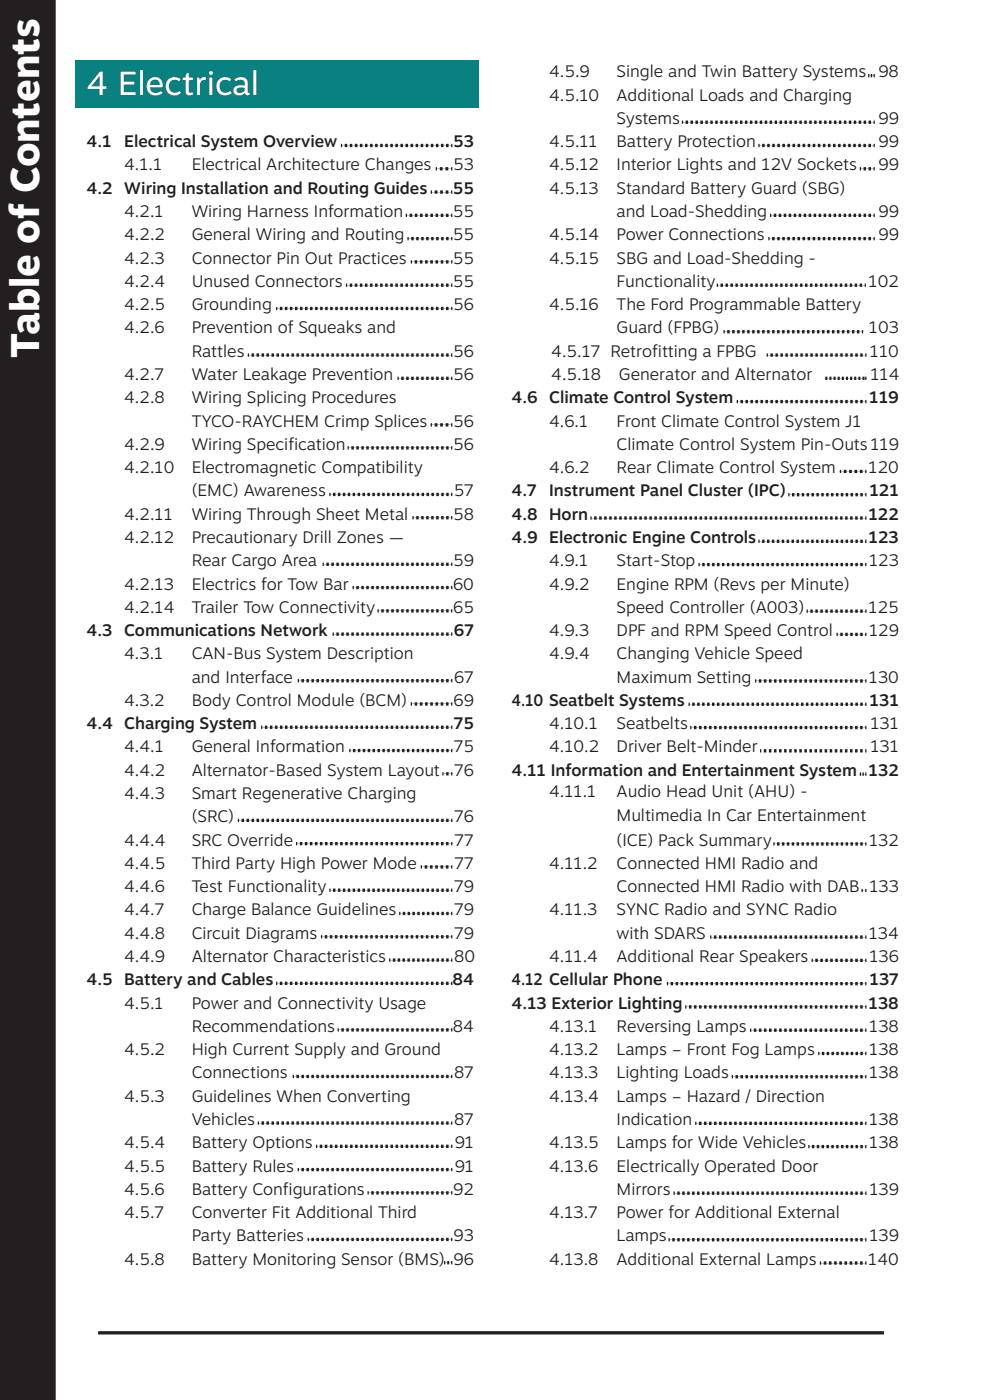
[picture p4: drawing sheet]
<svg xmlns="http://www.w3.org/2000/svg" width="210mm" height="297mm" viewBox="0 0 210 297" stroke-linecap="round" stroke-linejoin="round" font-family="sans-serif">
<defs><g id="words">
<text font-size="8.5" fill="#fff" x="8.3" y="75.8" transform="rotate(-90 8.3 75.8)">Table of Contents</text>
<text font-size="7.1" fill="#fff" x="18.3" y="20.1">4 Electrical</text>
<g font-size="3.5" fill="#231f20">
<text x="116.5" y="16.4">4.5.9</text>
<text x="130.8" y="16.4">Single and Twin Battery Systems</text>
<text x="186.3" y="16.4">98</text>
<text x="116.5" y="21.3">4.5.10</text>
<text x="130.8" y="21.3">Additional Loads and Charging</text>
<text x="130.8" y="26.3">Systems</text>
<text x="186.4" y="26.3">99</text>
<text x="18.3" y="31.2">4.1</text>
<text x="26.3" y="31.2">Electrical System Overview</text>
<text x="96.1" y="31.2">53</text>
<text x="116.5" y="31.2">4.5.11</text>
<text x="130.8" y="31.2">Battery Protection</text>
<text x="186.4" y="31.2">99</text>
<text x="18.3" y="41.1">4.2 Wiring Installation and Routing Guides</text>
<text x="26.3" y="36.2">4.1.1</text>
<text x="40.7" y="36.2">Electrical Architecture Changes</text>
<text x="96" y="41.1">55</text>
<text x="96.1" y="36.2">53</text>
<text x="116.5" y="36.2">4.5.12</text>
<text x="116.5" y="41.1">4.5.13</text>
<text x="130.8" y="36.2">Interior Lights and 12V Sockets</text>
<text x="130.8" y="41.1">Standard Battery Guard (SBG)</text>
<text x="186.4" y="36.2">99</text>
<text x="26.3" y="46">4.2.1</text>
<text x="40.7" y="46">Wiring Harness Information</text>
<text x="96" y="46">55</text>
<text x="130.8" y="46">and Load-Shedding</text>
<text x="186.4" y="46">99</text>
<text x="26.3" y="51">4.2.2</text>
<text x="40.7" y="51">General Wiring and Routing</text>
<text x="96" y="51">55</text>
<text x="116.5" y="51">4.5.14</text>
<text x="130.8" y="51">Power Connections</text>
<text x="186.4" y="51">99</text>
<text x="26.3" y="55.9">4.2.3</text>
<text x="40.7" y="55.9">Connector Pin Out Practices</text>
<text x="96" y="55.9">55</text>
<text x="116.5" y="55.9">4.5.15</text>
<text x="130.8" y="55.9">SBG and Load-Shedding -</text>
<text x="26.3" y="60.9">4.2.4</text>
<text x="26.3" y="65.8">4.2.5</text>
<text x="40.7" y="60.9">Unused Connectors</text>
<text x="40.7" y="65.8">Grounding</text>
<text x="96" y="60.9">55</text>
<text x="96.1" y="65.8">56</text>
<text x="116.5" y="65.8">4.5.16</text>
<text x="130.8" y="60.9">Functionality</text>
<text x="130.8" y="65.8">The Ford Programmable Battery</text>
<text x="184.2" y="60.9">102</text>
<text x="26.3" y="70.7">4.2.6</text>
<text x="40.7" y="70.7">Prevention of Squeaks and</text>
<text x="130.8" y="70.7">Guard (FPBG)</text>
<text x="184.3" y="70.7">103</text>
<text x="40.7" y="75.7">Rattles</text>
<text x="96.1" y="75.7">56</text>
<text x="116.9" y="75.7">4.5.17 Retrof</text>
<text x="138.3" y="75.7">itting a FPBG</text>
<text x="184.5" y="75.7">110</text>
<text x="26.3" y="80.6">4.2.7</text>
<text x="40.7" y="80.6">Water Leakage Prevention</text>
<text x="96.1" y="80.6">56</text>
<text x="116.9" y="80.6">4.5.18</text>
<text x="131.3" y="80.6">Generator and Alternator</text>
<text x="184.6" y="80.6">114</text>
<text x="26.3" y="85.5">4.2.8</text>
<text x="40.7" y="85.5">Wiring Splicing Procedures</text>
<text x="108.5" y="85.5">4.6 Climate Control System</text>
<text x="184.4" y="85.5">119</text>
<text x="26.3" y="95.4">4.2.9</text>
<text x="40.7" y="90.5">TYCO-RAYCHEM Crimp Splices</text>
<text x="40.7" y="95.4">Wiring Specif</text>
<text x="61.2" y="95.4">ication</text>
<text x="96.1" y="90.5">56</text>
<text x="96.1" y="95.4">56</text>
<text x="116.5" y="90.5">4.6.1</text>
<text x="130.8" y="95.4">Climate Control System Pin-Outs119</text>
<text x="130.8" y="90.5">Front Climate Control System J1</text>
<text x="26.3" y="100.4">4.2.10</text>
<text x="40.7" y="100.4">Electromagnetic Compatibility</text>
<text x="116.5" y="100.4">4.6.2</text>
<text x="130.8" y="100.4">Rear Climate Control System</text>
<text x="184.2" y="100.4">120</text>
<text x="40.7" y="105.3">(EMC) Awareness</text>
<text x="96.2" y="105.3">57</text>
<text x="108.5" y="105.3">4.7</text>
<text x="116.5" y="105.3">Instrument Panel Cluster (IPC)</text>
<text x="184.4" y="105.3">121</text>
<text x="26.3" y="110.2">4.2.11</text>
<text x="40.7" y="110.2">Wiring Through Sheet Metal</text>
<text x="96.1" y="110.2">58</text>
<text x="108.5" y="110.2">4.8 Horn</text>
<text x="184.2" y="110.2">122</text>
<text x="26.3" y="115.2">4.2.12</text>
<text x="40.7" y="115.2">Precautionary Drill Zones —</text>
<text x="108.5" y="115.2">4.9 Electronic Engine Controls</text>
<text x="184.3" y="115.2">123</text>
<text x="26.3" y="125.1">4.2.13</text>
<text x="40.7" y="120.1">Rear Cargo Area</text>
<text x="40.7" y="125.1">Electrics for Tow Bar</text>
<text x="96.1" y="125.1">60</text>
<text x="96.1" y="120.1">59</text>
<text x="116.5" y="120.1">4.9.1</text>
<text x="116.5" y="125.1">4.9.2</text>
<text x="130.8" y="120.1">Start-Stop</text>
<text x="130.8" y="125.1">Engine RPM (Revs per Minute)</text>
<text x="184.3" y="120.1">123</text>
<text x="26.3" y="130">4.2.14</text>
<text x="40.7" y="130">Trailer Tow Connectivity</text>
<text x="96.1" y="130">65</text>
<text x="130.8" y="130">Speed Controller (A003)</text>
<text x="184.3" y="130">125</text>
<text x="18.3" y="134.9">4.3</text>
<text x="26.3" y="134.9">Communications Network</text>
<text x="96.3" y="134.9">67</text>
<text x="116.5" y="134.9">4.9.3</text>
<text x="130.8" y="134.9">DPF and RPM Speed Control</text>
<text x="184.3" y="134.9">129</text>
<text x="26.3" y="139.9">4.3.1</text>
<text x="40.7" y="139.9">CAN-Bus System Description</text>
<text x="116.5" y="139.9">4.9.4</text>
<text x="130.8" y="139.9">Changing Vehicle Speed</text>
<text x="26.3" y="149.8">4.3.2</text>
<text x="40.7" y="144.8">and Interface</text>
<text x="40.7" y="149.8">Body Control Module (BCM)</text>
<text x="96.2" y="149.8">69</text>
<text x="96.3" y="144.8">67</text>
<text x="108.5" y="149.8">4.10 Seatbelt Systems</text>
<text x="130.8" y="144.8">Maximum Setting</text>
<text x="184.3" y="144.8">130</text>
<text x="184.5" y="149.8">131</text>
<text x="18.3" y="154.7">4.4 Charging System</text>
<text x="96.3" y="154.7">75</text>
<text x="116.5" y="154.7">4.10.1</text>
<text x="130.8" y="154.7">Seatbelts</text>
<text x="184.6" y="154.7">131</text>
<text x="26.3" y="159.6">4.4.1</text>
<text x="40.7" y="159.6">General Information</text>
<text x="96.2" y="159.6">75</text>
<text x="116.5" y="159.6">4.10.2</text>
<text x="130.8" y="159.6">Driver Belt-Minder</text>
<text x="184.6" y="159.6">131</text>
<text x="26.3" y="164.6">4.4.2</text>
<text x="40.7" y="164.6">Alternator-Based System Layout</text>
<text x="96.3" y="164.6">76</text>
<text x="108.5" y="164.6">4.11 Information and Entertainment System</text>
<text x="184.3" y="164.6">132</text>
<text x="26.3" y="169.5">4.4.3</text>
<text x="40.7" y="169.5">Smart Regenerative Charging</text>
<text x="116.5" y="169.2">4.11.1</text>
<text x="130.8" y="169.2">Audio Head Unit (AHU) -</text>
<text x="26.3" y="179.4">4.4.4</text>
<text x="40.7" y="174.4">(SRC)</text>
<text x="40.7" y="179.4">SRC Override</text>
<text x="96.3" y="174.4">76</text>
<text x="96.4" y="179.4">77</text>
<text x="130.8" y="174.1">Multimedia In Car Entertainment</text>
<text x="130.8" y="179.4">(ICE) Pack Summary</text>
<text x="184.3" y="179.4">132</text>
<text x="26.3" y="184.3">4.4.5</text>
<text x="40.7" y="184.3">Third Party High Power Mode</text>
<text x="96.4" y="184.3">77</text>
<text x="116.5" y="184.3">4.11.2</text>
<text x="130.8" y="184.3">Connected HMI Radio and</text>
<text x="26.3" y="189.3">4.4.6</text>
<text x="40.7" y="189.3">Test Functionality</text>
<text x="96.3" y="189.3">79</text>
<text x="130.8" y="189.3">Connected HMI Radio with DAB 133</text>
<text x="26.3" y="194.2">4.4.7</text>
<text x="40.7" y="194.2">Charge Balance Guidelines</text>
<text x="96.3" y="194.2">79</text>
<text x="116.5" y="194.2">4.11.3</text>
<text x="130.8" y="194.2">SYNC Radio and SYNC Radio</text>
<text x="26.3" y="199.1">4.4.8</text>
<text x="40.7" y="199.1">Circuit Diagrams</text>
<text x="96.3" y="199.1">79</text>
<text x="130.8" y="199.1">with SDARS</text>
<text x="184.3" y="199.1">134</text>
<text x="18.3" y="209">4.5 Battery and Cables</text>
<text x="26.3" y="204.1">4.4.9</text>
<text x="40.7" y="204.1">Alternator Characteristics</text>
<text x="96" y="209">84</text>
<text x="96.3" y="204.1">80</text>
<text x="108.5" y="209">4.12 Cellular Phone</text>
<text x="116.5" y="204.1">4.11.4</text>
<text x="130.8" y="204.1">Additional Rear Speakers</text>
<text x="184.4" y="204.1">136</text>
<text x="184.5" y="209">137</text>
<text x="26.3" y="214">4.5.1</text>
<text x="40.7" y="214">Power and Connectivity Usage</text>
<text x="108.5" y="214">4.13 Exterior Lighting</text>
<text x="184.2" y="214">138</text>
<text x="40.7" y="218.9">Recommendations</text>
<text x="96.1" y="218.9">84</text>
<text x="116.5" y="218.9">4.13.1</text>
<text x="130.8" y="218.9">Reversing Lamps</text>
<text x="184.4" y="218.9">138</text>
<text x="26.3" y="223.8">4.5.2</text>
<text x="40.7" y="223.8">High Current Supply and Ground</text>
<text x="116.5" y="223.8">4.13.2</text>
<text x="130.8" y="223.8">Lamps – Front Fog Lamps</text>
<text x="184.4" y="223.8">138</text>
<text x="26.3" y="233.7">4.5.3</text>
<text x="40.7" y="228.8">Connections</text>
<text x="40.7" y="233.7">Guidelines When Converting</text>
<text x="96.3" y="228.8">87</text>
<text x="116.5" y="228.8">4.13.3</text>
<text x="116.5" y="233.7">4.13.4</text>
<text x="130.8" y="228.8">Lighting Loads</text>
<text x="130.8" y="233.7">Lamps – Hazard / Direction</text>
<text x="184.4" y="228.8">138</text>
<text x="40.7" y="238.7">Vehicles</text>
<text x="96.3" y="238.7">87</text>
<text x="130.8" y="238.7">Indication</text>
<text x="184.4" y="238.7">138</text>
<text x="26.3" y="243.6">4.5.4</text>
<text x="40.7" y="243.6">Battery Options</text>
<text x="96.4" y="243.6">91</text>
<text x="116.5" y="243.6">4.13.5</text>
<text x="130.8" y="243.6">Lamps for Wide Vehicles</text>
<text x="184.4" y="243.6">138</text>
<text x="26.3" y="248.5">4.5.5</text>
<text x="40.7" y="248.5">Battery Rules</text>
<text x="96.4" y="248.5">91</text>
<text x="116.5" y="248.5">4.13.6</text>
<text x="130.8" y="248.5">Electrically Operated Door</text>
<text x="26.3" y="253.5">4.5.6</text>
<text x="40.7" y="253.5">Battery Conf</text>
<text x="60" y="253.5">igurations</text>
<text x="96.1" y="253.5">92</text>
<text x="130.8" y="253.5">Mirrors</text>
<text x="184.4" y="253.5">139</text>
<text x="26.3" y="258.4">4.5.7</text>
<text x="40.7" y="263.3">Party Batteries</text>
<text x="40.7" y="258.4">Converter Fit Additional Third</text>
<text x="96.2" y="263.3">93</text>
<text x="116.5" y="258.4">4.13.7</text>
<text x="130.8" y="263.3">Lamps</text>
<text x="130.8" y="258.4">Power for Additional External</text>
<text x="184.4" y="263.3">139</text>
<text x="26.3" y="268.3">4.5.8</text>
<text x="40.7" y="268.3">Battery Monitoring Sensor (BMS) 96</text>
<text x="116.5" y="268.3">4.13.8</text>
<text x="130.8" y="268.3">Additional External Lamps</text>
<text x="184.2" y="268.3">140</text>
</g>
</g></defs>
<!-- layer: Layer 1 -->
<path d="M16.1 12.7h85.5v10.1h-85.5z" fill="#0a8181"/>
<g fill="none" stroke="#231f20" stroke-width=".21">
<path d="M72.3 30.9h23.7M92.4 35.8h3.6M86.1 45.7h9.9M86.4 50.6h9.6M87.1 55.6h8.9M91.4 40.7h4.6M52.6 75.3h43.4M58.6 65.4h37.4M73.4 60.5h22.6M73.7 95h22.3M84.3 80.3h11.7M91.4 90.1h4.6"/>
<path d="M68.4 119.7h27.6M69.8 104.9h26.2M87.5 109.8h8.5M70.6 134.5h25.4M74.8 124.6h21.2M80.1 129.6h15.9M55.4 154.3h40.6M63.1 144.4h32.9M74.1 159.2h21.9M87.1 149.3h8.9M50.4 174h45.6M62.8 179h33.2"/>
<path d="M93.8 164.2h2.2M68.1 198.7h27.9M69.8 188.9h26.2M84.7 193.8h11.3M89.3 183.9h6.7M58.6 208.6h37.4M71.6 218.5h24.4M82.5 203.7h13.5M54.7 238.2h41.3M62.1 228.4h33.9M63.1 248.1h32.9M67 243.2h29"/>
<path d="M78 253.1h18M65.3 262.9h30.7"/>
</g>
<g fill="none" stroke="#231f20" stroke-width=".71" stroke-linecap="butt">
<path d="M72.3 30.9h.3M92.4 35.8h.3M95.7 30.9h.3M95.7 35.8h.3M86.1 45.7h.2M86.4 50.6h.3M87.1 55.6h.3M91.4 40.7h.2M95.7 40.7h.3M95.7 45.7h.3M95.7 50.6h.3M95.7 55.6h.3"/>
<path d="M52.6 75.3h.2M58.6 65.4h.2M73.4 60.5h.2M95.7 60.5h.3M95.7 65.4h.3M95.7 75.3h.3M73.7 95h.3M84.3 80.3h.3M91.4 90.1h.2M95.7 80.3h.3M95.7 90.1h.3M95.7 95h.3"/>
<path d="M68.4 119.7h.3M69.8 104.9h.3M87.5 109.8h.3M95.7 104.9h.3M95.7 109.8h.3M95.7 119.7h.3M70.6 134.5h.2M74.8 124.6h.3M80.1 129.6h.2M95.7 124.6h.3M95.7 129.6h.3M95.7 134.5h.3"/>
<path d="M55.4 154.3h.3M63.1 144.4h.3M74.1 159.2h.2M87.1 149.3h.3M95.7 144.4h.3M95.7 149.3h.3M95.7 154.3h.3M95.7 159.2h.3M50.4 174h.3M62.8 179h.3M93.8 164.2h.3M95.7 164.2h.3"/>
<path d="M95.7 174h.3M95.7 179h.3M68.1 198.7h.3M69.8 188.9h.3M84.7 193.8h.2M89.3 183.9h.2M95.7 183.9h.3M95.7 188.9h.3M95.7 193.8h.3M95.7 198.7h.3M58.6 208.6h.2M71.6 218.5h.3"/>
<path d="M82.5 203.7h.3M95.7 203.7h.3M95.7 208.6h.3M95.7 218.5h.3M54.7 238.2h.2M62.1 228.4h.3M95.7 228.4h.3M95.7 238.2h.3M63.1 248.1h.3M67 243.2h.3M78 253.1h.2M95.7 243.2h.3"/>
<path d="M95.7 248.1h.3M95.7 253.1h.3M65.3 262.9h.2M95.7 262.9h.3"/>
</g>
<g fill="none" stroke="#231f20" stroke-width=".71" stroke-dasharray=".5 .5" stroke-linecap="butt">
<path d="M73.1 30.9h22.3M86.9 45.7h8.5M87.2 50.6h8.2M53.4 75.3h42M59.4 65.4h36M74.2 60.5h21.2M74.5 95h20.9M85.1 80.3h10.3M69.2 119.7h26.2M70.6 104.9h24.8M88.3 109.8h7.1M71.3 134.5h24.1"/>
<path d="M75.6 124.6h19.8M80.9 129.6h14.5M56.2 154.3h39.2M63.9 144.4h31.5M74.9 159.2h20.5M51.2 174h44.2M63.6 179h31.8M94.6 164.2h.8M68.9 198.7h26.5M70.6 188.9h24.8M85.4 193.8h10M59.4 208.6h36"/>
<path d="M72.4 218.5h23M83.3 203.7h12.1M55.5 238.2h39.9M62.9 228.4h32.5M63.9 248.1h31.5M67.8 243.2h27.6M78.8 253.1h16.6M66.1 262.9h29.3"/>
</g>
<path d="M93.3 35.8h2.1M88 55.6h7.4M92.2 40.7h3.2M92.2 90.1h3.2M88 149.3h7.4M90.1 183.9h5.3" fill="none" stroke="#231f20" stroke-width=".71" stroke-dasharray=".6 .6" stroke-linecap="butt"/>
<path d="M94.2 267.9h1.8z" fill="#231f20"/>
<path d="M144.6 25.9h.3M160.9 30.9h.2M185.3 30.9h.3M185.3 25.9h.3M94.2 267.9h.3M95.7 267.9h.3" fill="none" stroke="#231f20" stroke-width=".71" stroke-linecap="butt"/>
<path d="M94.9 267.9h.6" fill="none" stroke="#231f20" stroke-width=".71" stroke-dasharray=".4 .4" stroke-linecap="butt"/>
<path d="M144.6 25.9h41M160.9 30.9h24.7" fill="none" stroke="#231f20" stroke-width=".21"/>
<path d="M145.4 25.9h39.6M161.7 30.9h23.3" fill="none" stroke="#231f20" stroke-width=".71" stroke-dasharray=".5 .5" stroke-linecap="butt"/>
<path d="M184.1 16.1h1.5z" fill="#231f20"/>
<g fill="none" stroke="#231f20" stroke-width=".71" stroke-linecap="butt">
<path d="M184.1 16.1h.3M185.3 16.1h.3M182.4 35.8h.3M185.3 35.8h.3M163 50.6h.2M163.3 45.7h.3M185.3 45.7h.3M185.3 50.6h.3M152 60.5h.3M153.5 70.4h.2M162.6 75.3h.3M182.8 70.4h.3"/>
<path d="M183.4 60.5h.3M183.5 75.3h.3M156.3 85.2h.2M183.5 80.3h.3M183.5 85.2h.3M125.2 109.9h.3M148.2 119.8h.2M160.9 114.8h.2M167.2 105h.3M178.2 100h.2M183.5 100h.3M183.5 105h.3"/>
<path d="M183.5 109.9h.3M183.5 114.8h.3M183.5 119.8h.3M171.1 129.6h.3M177.4 134.6h.3M183.5 129.6h.3M183.5 134.6h.3M146 149.4h.3M146.4 154.3h.3M160.2 144.5h.2M161.2 159.3h.3M183.5 144.5h.3"/>
<path d="M183.5 149.4h.3M183.5 154.3h.3M183.5 159.3h.3"/>
</g>
<path d="M184.7 16.1h.4" fill="none" stroke="#231f20" stroke-width=".71" stroke-dasharray=".3 .3" stroke-linecap="butt"/>
<g fill="none" stroke="#231f20" stroke-width=".21">
<path d="M182.4 35.8h3.2M163 50.6h22.6M163.3 45.7h22.3M152 60.5h31.7M153.5 70.4h29.6M162.6 75.3h21.2M156.3 85.2h27.5M174.8 80.3h9M125.2 109.9h58.6M148.2 119.8h35.6M160.9 114.8h22.9M167.2 105h16.6"/>
<path d="M178.2 100h5.6M171.1 129.6h12.7M177.4 134.6h6.4M146 149.4h37.8M146.4 154.3h37.4M160.2 144.5h23.6"/>
</g>
<g fill="none" stroke="#231f20" stroke-width=".71" stroke-dasharray=".5 .5" stroke-linecap="butt">
<path d="M183.2 35.8h1.8M163.8 50.6h21.2M164.1 45.7h20.9M152.8 60.5h30.4M154.3 70.4h28.3M163.4 75.3h19.9M157.1 85.2h26.2M126 109.9h57.3M149 119.8h34.3M161.7 114.8h21.6M168 105h15.3M171.9 129.6h11.4"/>
<path d="M178.2 134.6h5.1M146.8 149.4h36.5M147.2 154.3h36.1M161 144.5h22.3M162 159.3h21.3"/>
</g>
<path d="M175.1 80.3h8.5" fill="none" stroke="#231f20" stroke-width=".63" stroke-dasharray=".5 .5" stroke-linecap="butt"/>
<path d="M179 100h4.2" fill="none" stroke="#231f20" stroke-width=".71" stroke-dasharray=".6 .6" stroke-linecap="butt"/>
<path d="M182.4 164.2h1.4z" fill="#231f20"/>
<path d="M164 179h.3M182.4 164.2h.3M183.5 164.2h.3M183.5 179h.3" fill="none" stroke="#231f20" stroke-width=".71" stroke-linecap="butt"/>
<path d="M182.9 164.2h.5" fill="none" stroke="#231f20" stroke-width=".71" stroke-dasharray=".3 .3" stroke-linecap="butt"/>
<path d="M164 179h19.8" fill="none" stroke="#231f20" stroke-width=".21"/>
<path d="M164.8 179h18.5" fill="none" stroke="#231f20" stroke-width=".71" stroke-dasharray=".5 .5" stroke-linecap="butt"/>
<path d="M182.7 188.9h1.1z" fill="#231f20"/>
<g fill="none" stroke="#231f20" stroke-width=".71" stroke-linecap="butt">
<path d="M150.6 198.8h.3M182.7 188.9h.3M183.5 188.9h.3M183.5 198.8h.3M141.5 208.7h.2M145.3 213.6h.3M159.1 218.6h.3M172.2 203.7h.2M183.5 203.7h.3M183.5 208.7h.3M183.5 213.6h.3M183.5 218.6h.3"/>
<path d="M147.5 238.3h.2M155.2 228.4h.3M173.6 223.5h.2M183.5 223.5h.3M183.5 228.4h.3M183.5 238.3h.3M142.9 253.1h.2M171.4 243.2h.3M183.5 243.2h.3M183.5 253.1h.3M141.8 263h.3M173.9 267.9h.3"/>
<path d="M183.5 263h.3M183.5 267.9h.3M20.8 282.8h166.7"/>
</g>
<g fill="none" stroke="#231f20" stroke-width=".21">
<path d="M150.6 198.8h33.2M141.5 208.7h42.3M145.3 213.6h38.5M159.1 218.6h24.7M172.2 203.7h11.6M147.5 238.3h36.3M155.2 228.4h28.6M173.6 223.5h10.2M142.9 253.1h40.9M171.4 243.2h12.4M141.8 263h42M173.9 267.9h9.9"/>
<path d="M20.8 282.8h166.7"/>
</g>
<path d="M151.4 198.8h31.9M142.3 208.7h41M146.1 213.6h37.2M159.9 218.6h23.4M172.9 203.7h10.4M148.3 238.3h35M156 228.4h27.3M174.3 223.5h9M143.7 253.1h39.6M172.2 243.2h11.1M142.6 263h40.7M174.7 267.9h8.6" fill="none" stroke="#231f20" stroke-width=".71" stroke-dasharray=".5 .5" stroke-linecap="butt"/>
<path d="M0 0h11.5v297h-11.5z" fill="#231f20"/>
<path d="M0 0h11.5v297h-11.5z" fill="none" stroke="#231f20" stroke-width=".71" stroke-linecap="butt"/>
<use href="#words"/>
</svg>
